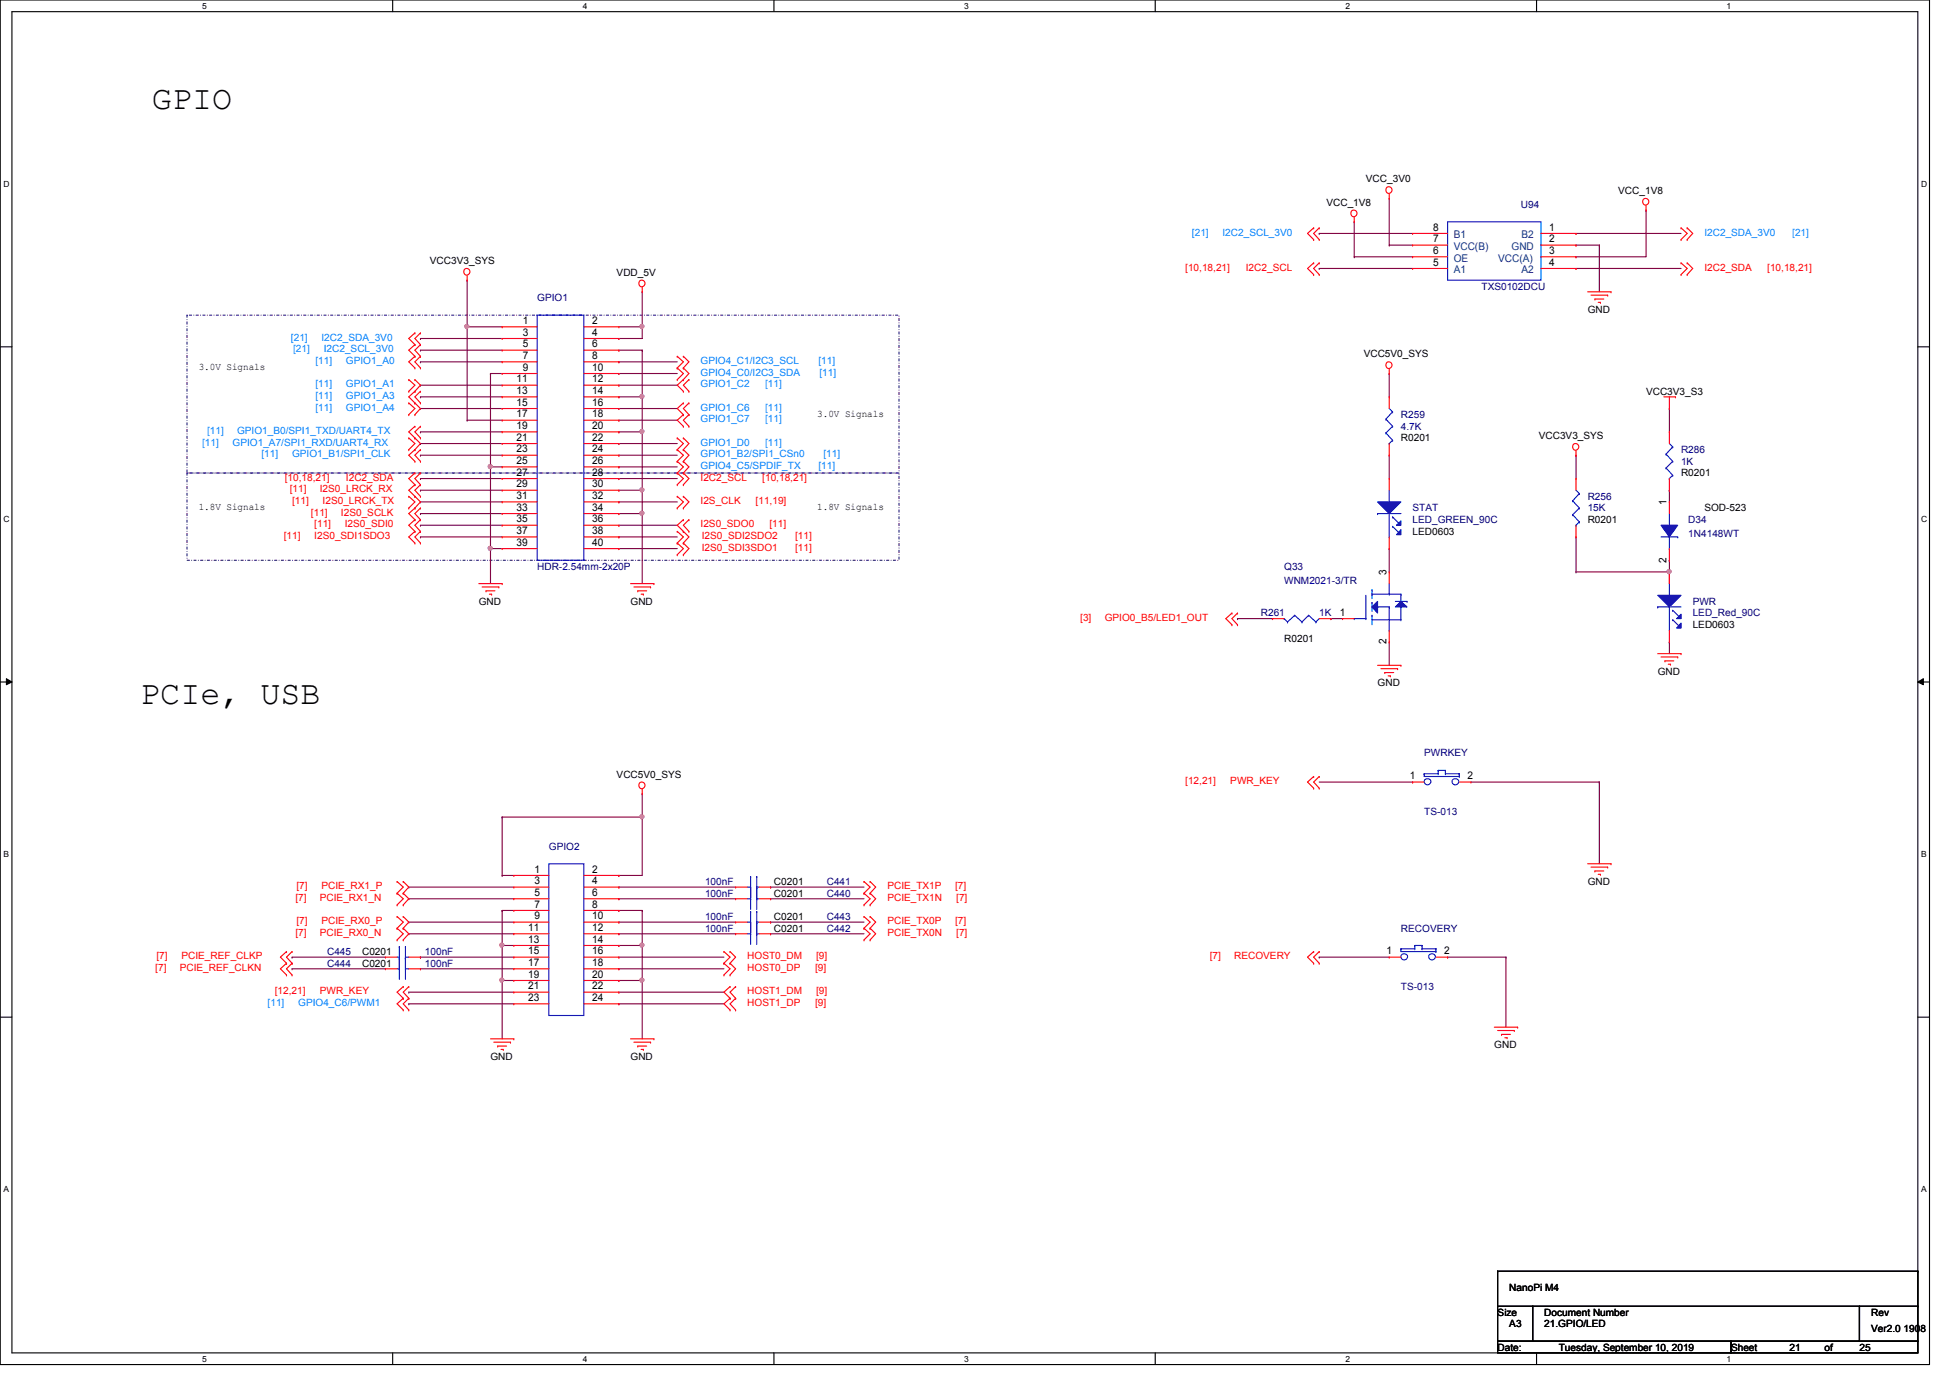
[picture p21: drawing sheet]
<svg xmlns="http://www.w3.org/2000/svg" width="297mm" height="210mm" viewBox="0 0 297 210" stroke-linecap="round" stroke-linejoin="round" font-family="sans-serif">
<defs><g id="words">
<g font-size="5.1">
<text x="23.2" y="16.6">GPIO</text>
<text x="21.4" y="107.3">PCIe, USB</text>
</g>
<g font-size="1.6">
<text x="218.3" y="35.1">8</text>
<text x="236" y="35.1">1</text>
<text x="218.3" y="40.5">5</text>
<text x="218.3" y="38.7">6</text>
<text x="218.3" y="36.9">7</text>
<text x="236" y="36.9">2</text>
<text x="236" y="38.7">3</text>
<text x="236" y="40.5">4</text>
<text x="79.6" y="49.4">1</text>
<text x="79.6" y="51.1">3</text>
<text x="79.6" y="52.9">5</text>
<text x="90.2" y="49.4">2</text>
<text x="90.2" y="51.1">4</text>
<text x="90.2" y="52.9">6</text>
<text x="78.7" y="58.3">11</text>
<text x="79.6" y="54.7">7</text>
<text x="79.6" y="56.5">9</text>
<text x="90.2" y="54.7">8</text>
<text x="90.2" y="56.5">10</text>
<text x="90.2" y="58.3">12</text>
<text x="78.7" y="60">13</text>
<text x="78.7" y="61.8">15</text>
<text x="78.7" y="63.6">17</text>
<text x="78.7" y="65.4">19</text>
<text x="90.2" y="60">14</text>
<text x="90.2" y="61.8">16</text>
<text x="90.2" y="63.6">18</text>
<text x="90.2" y="65.4">20</text>
<text x="78.7" y="67.1">21</text>
<text x="78.7" y="68.9">23</text>
<text x="78.7" y="70.7">25</text>
<text x="90.2" y="67.1">22</text>
<text x="90.2" y="68.9">24</text>
<text x="90.2" y="70.7">26</text>
<text x="78.7" y="72.5">27</text>
<text x="78.7" y="74.3">29</text>
<text x="78.7" y="76">31</text>
<text x="78.7" y="77.8">33</text>
<text x="90.2" y="72.5">28</text>
<text x="90.2" y="74.3">30</text>
<text x="90.2" y="76">32</text>
<text x="90.2" y="77.8">34</text>
<text x="253.9" y="77" transform="rotate(-90 253.9 77)">1</text>
<text x="78.7" y="79.6">35</text>
<text x="78.7" y="81.4">37</text>
<text x="78.7" y="83.1">39</text>
<text x="90.2" y="79.6">36</text>
<text x="90.2" y="81.4">38</text>
<text x="90.2" y="83.1">40</text>
<text x="211.2" y="87.6" transform="rotate(-90 211.2 87.6)">3</text>
<text x="253.9" y="85.7" transform="rotate(-90 253.9 85.7)">2</text>
<text x="204.1" y="93.8">1</text>
<text x="211.2" y="98.1" transform="rotate(-90 211.2 98.1)">2</text>
<text x="214.8" y="118.7">1</text>
<text x="223.6" y="118.7">2</text>
<text x="81.4" y="132.9">1</text>
<text x="81.4" y="134.7">3</text>
<text x="81.4" y="136.5">5</text>
<text x="90.2" y="132.9">2</text>
<text x="90.2" y="134.7">4</text>
<text x="90.2" y="136.5">6</text>
<text x="80.5" y="141.8">11</text>
<text x="80.5" y="143.6">13</text>
<text x="81.4" y="138.3">7</text>
<text x="81.4" y="140">9</text>
<text x="90.2" y="138.3">8</text>
<text x="90.2" y="140">10</text>
<text x="90.2" y="141.8">12</text>
<text x="90.2" y="143.6">14</text>
<text x="80.5" y="145.4">15</text>
<text x="80.5" y="147.2">17</text>
<text x="80.5" y="148.9">19</text>
<text x="90.2" y="145.4">16</text>
<text x="90.2" y="147.2">18</text>
<text x="90.2" y="148.9">20</text>
<text x="211.2" y="145.4">1</text>
<text x="220" y="145.4">2</text>
<text x="80.5" y="150.7">21</text>
<text x="80.5" y="152.5">23</text>
<text x="90.2" y="150.7">22</text>
<text x="90.2" y="152.5">24</text>
</g>
<g font-size="1.6" fill="#004080">
<text x="221.4" y="41.7">A1</text>
<text x="221.4" y="39.9">OE</text>
<text x="221.4" y="38.1">VCC(B)</text>
<text x="221.4" y="36.3">B1</text>
<text x="228.2" y="39.9">VCC(A)</text>
<text x="230.2" y="38.1">GND</text>
<text x="231.8" y="36.3">B2</text>
<text x="231.8" y="41.7">A2</text>
</g>
<g font-size="1.5">
<text x="208.1" y="27.8">VCC_3V0</text>
<text x="246.5" y="29.5">VCC_1V8</text>
<text x="202.1" y="31.3">VCC_1V8</text>
<text x="65.5" y="40.2">VCC3V3_SYS</text>
<text x="93.9" y="42">VDD_5V</text>
<text x="241.8" y="47.7">GND</text>
<text x="30.3" y="56.4">3.0V Signals</text>
<text x="207.7" y="54.4">VCC5V0_SYS</text>
<text x="124.5" y="63.5">3.0V Signals</text>
<text x="250.7" y="60.1">VCC3V3_S3</text>
<text x="213.4" y="67.2">R0201</text>
<text x="234.4" y="66.9">VCC3V3_SYS</text>
<text x="30.3" y="77.7">1.8V Signals</text>
<text x="124.5" y="77.7">1.8V Signals</text>
<text x="256.1" y="72.6">R0201</text>
<text x="259.6" y="77.9">SOD-523</text>
<text x="215.2" y="81.4">LED0603</text>
<text x="241.8" y="79.7">R0201</text>
<text x="72.9" y="92.1">GND</text>
<text x="96.1" y="92.1">GND</text>
<text x="257.8" y="95.7">LED0603</text>
<text x="195.6" y="97.8">R0201</text>
<text x="209.8" y="104.6">GND</text>
<text x="252.5" y="102.8">GND</text>
<text x="93.9" y="118.4">VCC5V0_SYS</text>
<text x="117.9" y="136.6">C0201</text>
<text x="117.9" y="134.8">C0201</text>
<text x="241.8" y="134.8">GND</text>
<text x="117.9" y="141.9">C0201</text>
<text x="117.9" y="140.1">C0201</text>
<text x="55.2" y="147.2">C0201</text>
<text x="55.2" y="145.5">C0201</text>
<text x="74.7" y="161.5">GND</text>
<text x="96.1" y="161.5">GND</text>
<text x="227.6" y="159.7">GND</text>
<text x="229.9" y="196.7">NanoPi M4</text>
<text x="228.1" y="200.4">Size</text>
<text x="229.9" y="202.2">A3</text>
<text x="235.2" y="200.4">Document Number</text>
<text x="235.2" y="202.2">21.GPIO/LED</text>
<text x="285" y="202.9">Ver2.0 1908</text>
<text x="285" y="200.4">Rev</text>
<text x="228.1" y="205.7">Date:</text>
<text x="237.4" y="205.7">Tuesday, September 10, 2019</text>
<text x="263.7" y="205.7">Sheet</text>
<text x="272.6" y="205.7">21</text>
<text x="277.9" y="205.7">of</text>
<text x="283.2" y="205.7">25</text>
</g>
<g font-size="1.5" fill="#0080ff">
<text x="181.6" y="35.9">[21]</text>
<text x="186.2" y="35.9">I2C2_SCL_3V0</text>
<text x="259.6" y="35.9">I2C2_SDA_3V0</text>
<text x="273" y="35.9">[21]</text>
<text x="44.3" y="51.9">[21]</text>
<text x="44.7" y="53.7">[21]</text>
<text x="49" y="51.9">I2C2_SDA_3V0</text>
<text x="49.3" y="53.7">I2C2_SCL_3V0</text>
<text x="48" y="55.5">[11]</text>
<text x="48" y="59">[11]</text>
<text x="52.7" y="55.5">GPIO1_A0</text>
<text x="52.7" y="59">GPIO1_A1</text>
<text x="106.7" y="59">GPIO1_C2</text>
<text x="106.7" y="55.5">GPIO4_C1/I2C3_SCL</text>
<text x="106.7" y="57.2">GPIO4_C0/I2C3_SDA</text>
<text x="116.5" y="59">[11]</text>
<text x="124.7" y="55.5">[11]</text>
<text x="124.8" y="57.2">[11]</text>
<text x="48" y="60.8">[11]</text>
<text x="48" y="62.6">[11]</text>
<text x="52.7" y="60.8">GPIO1_A3</text>
<text x="52.7" y="62.6">GPIO1_A4</text>
<text x="106.7" y="62.6">GPIO1_C6</text>
<text x="106.7" y="64.3">GPIO1_C7</text>
<text x="116.5" y="62.6">[11]</text>
<text x="116.5" y="64.3">[11]</text>
<text x="30.8" y="67.9">[11]</text>
<text x="31.5" y="66.1">[11]</text>
<text x="35.4" y="67.9">GPIO1_A7/SPI1_RXD/UART4_RX</text>
<text x="36.1" y="66.1">GPIO1_B0/SPI1_TXD/UART4_TX</text>
<text x="39.8" y="69.7">[11]</text>
<text x="44.5" y="69.7">GPIO1_B1/SPI1_CLK</text>
<text x="106.7" y="69.7">GPIO1_B2/SPI1_CSn0</text>
<text x="106.7" y="67.9">GPIO1_D0</text>
<text x="116.5" y="67.9">[11]</text>
<text x="125.4" y="69.7">[11]</text>
<text x="40.8" y="153.2">[11]</text>
<text x="45.4" y="153.2">GPIO4_C6/PWM1</text>
</g>
<g font-size="1.5" fill="#000080">
<text x="231.7" y="31.7">U94</text>
<text x="81.8" y="45.9">GPIO1</text>
<text x="225.7" y="44.1">TXS0102DCU</text>
<text x="213.4" y="63.7">R259</text>
<text x="213.4" y="65.4">4.7K</text>
<text x="256.1" y="69">R286</text>
<text x="256.1" y="70.8">1K</text>
<text x="215.2" y="77.9">STAT</text>
<text x="241.8" y="76.1">R256</text>
<text x="241.8" y="77.9">15K</text>
<text x="215.2" y="79.7">LED_GREEN_90C</text>
<text x="257.2" y="79.7">D34</text>
<text x="257.2" y="81.8">1N4148WT</text>
<text x="81.8" y="86.8">HDR-2.54mm-2x20P</text>
<text x="195.6" y="86.8">Q33</text>
<text x="195.6" y="88.9">WNM2021-3/TR</text>
<text x="192.1" y="93.9">R261</text>
<text x="201" y="93.9">1K</text>
<text x="257.8" y="92.1">PWR</text>
<text x="257.8" y="93.9">LED_Red_90C</text>
<text x="217" y="115.2">PWRKEY</text>
<text x="217" y="124.1">TS-013</text>
<text x="83.6" y="129.5">GPIO2</text>
<text x="107.4" y="136.6">100nF</text>
<text x="107.4" y="134.8">100nF</text>
<text x="125.9" y="136.6">C440</text>
<text x="125.9" y="134.8">C441</text>
<text x="107.4" y="141.9">100nF</text>
<text x="107.4" y="140.1">100nF</text>
<text x="125.9" y="141.9">C442</text>
<text x="125.9" y="140.1">C443</text>
<text x="213.4" y="141.9">RECOVERY</text>
<text x="49.8" y="147.2">C444</text>
<text x="49.8" y="145.5">C445</text>
<text x="64.7" y="147.2">100nF</text>
<text x="64.7" y="145.5">100nF</text>
<text x="213.4" y="150.8">TS-013</text>
</g>
<g font-size="1.5" fill="#f00">
<text x="180.5" y="41.2">[10,18,21]</text>
<text x="189.8" y="41.2">I2C2_SCL</text>
<text x="259.6" y="41.2">I2C2_SDA</text>
<text x="269.2" y="41.2">[10,18,21]</text>
<text x="43.4" y="73.2">[10,18,21]</text>
<text x="44.2" y="75">[11]</text>
<text x="44.5" y="76.8">[11]</text>
<text x="48.7" y="75">I2S0_LRCK_RX</text>
<text x="49.1" y="76.8">I2S0_LRCK_TX</text>
<text x="52.7" y="73.2">I2C2_SDA</text>
<text x="106.7" y="76.8">I2S_CLK</text>
<text x="106.7" y="73.2">I2C2_SCL</text>
<text x="115.1" y="76.8">[11,19]</text>
<text x="116.1" y="73.2">[10,18,21]</text>
<text x="43.2" y="82.1">[11]</text>
<text x="47.4" y="78.6">[11]</text>
<text x="47.9" y="80.3">[11]</text>
<text x="47.9" y="82.1">I2S0_SDI1SDO3</text>
<text x="51.9" y="78.6">I2S0_SCLK</text>
<text x="52.5" y="80.3">I2S0_SDI0</text>
<text x="106.7" y="80.3">I2S0_SDO0</text>
<text x="106.9" y="82.1">I2S0_SDI2SDO2</text>
<text x="106.9" y="83.9">I2S0_SDI3SDO1</text>
<text x="117.2" y="80.3">[11]</text>
<text x="121.1" y="82.1">[11]</text>
<text x="121.1" y="83.9">[11]</text>
<text x="164.5" y="94.6">[3]</text>
<text x="168.3" y="94.6">GPIO0_B5/LED1_OUT</text>
<text x="180.5" y="119.5">[12,21]</text>
<text x="187.4" y="119.5">PWR_KEY</text>
<text x="45" y="137.2">[7]</text>
<text x="45.2" y="135.5">[7]</text>
<text x="48.7" y="137.2">PCIE_RX1_N</text>
<text x="49" y="135.5">PCIE_RX1_P</text>
<text x="135.2" y="135.5">PCIE_TX1P</text>
<text x="135.2" y="137.2">PCIE_TX1N</text>
<text x="145.5" y="135.5">[7]</text>
<text x="145.7" y="137.2">[7]</text>
<text x="45" y="142.6">[7]</text>
<text x="45.2" y="140.8">[7]</text>
<text x="48.7" y="142.6">PCIE_RX0_N</text>
<text x="49" y="140.8">PCIE_RX0_P</text>
<text x="135.2" y="142.6">PCIE_TX0N</text>
<text x="135.2" y="140.8">PCIE_TX0P</text>
<text x="145.5" y="140.8">[7]</text>
<text x="145.7" y="142.6">[7]</text>
<text x="23.7" y="147.9">[7]</text>
<text x="23.8" y="146.1">[7]</text>
<text x="27.4" y="147.9">PCIE_REF_CLKN</text>
<text x="27.6" y="146.1">PCIE_REF_CLKP</text>
<text x="113.8" y="147.9">HOST0_DP</text>
<text x="113.8" y="146.1">HOST0_DM</text>
<text x="124.2" y="147.9">[9]</text>
<text x="124.3" y="146.1">[9]</text>
<text x="184.3" y="146.1">[7]</text>
<text x="188" y="146.1">RECOVERY</text>
<text x="41.9" y="151.5">[12,21]</text>
<text x="48.7" y="151.5">PWR_KEY</text>
<text x="113.8" y="153.2">HOST1_DP</text>
<text x="113.8" y="151.5">HOST1_DM</text>
<text x="124.2" y="153.2">[9]</text>
<text x="124.3" y="151.5">[9]</text>
</g>
<g font-size="1.5" fill="#0080c0">
<text x="106.7" y="71.5">GPIO4_C5/SPDIF_TX</text>
<text x="124.7" y="71.5">[11]</text>
</g>
<g font-size="1.3">
<text x="30.8" y="1.4">5</text>
<text x="88.8" y="1.4">4</text>
<text x="146.9" y="1.4">3</text>
<text x="204.9" y="1.4">2</text>
<text x="263" y="1.4">1</text>
<text x=".5" y="28.4">D</text>
<text x="292.6" y="28.4">D</text>
<text x=".5" y="79.5">C</text>
<text x="292.6" y="79.5">C</text>
<text x=".5" y="130.6">B</text>
<text x="292.6" y="130.6">B</text>
<text x=".5" y="181.6">A</text>
<text x="292.6" y="181.6">A</text>
<text x="30.8" y="207.5">5</text>
<text x="88.8" y="207.5">4</text>
<text x="146.9" y="207.5">3</text>
<text x="204.9" y="207.5">2</text>
<text x="263" y="207.5">1</text>
</g>
</g></defs>
<path d="M0 0h293.9v207.9h-293.9zM1.8 1.8h290.3v204.3h-290.3z" fill="none" stroke="#000" stroke-width=".17"/>
<g fill="#fff">
<path d="M30.8 .3h.7v1.4h-.7z"/>
<path d="M30.8 206.3h.7v1.5h-.7z"/>
</g>
<path d="M59.8 0v1.8M59.8 206.1v1.8" fill="none" stroke="#000" stroke-width=".17"/>
<g fill="#fff">
<path d="M88.8 .3h.6v1.4h-.6z"/>
<path d="M88.8 206.3h.6v1.5h-.6z"/>
</g>
<path d="M117.9 0v1.8M117.9 206.1v1.8" fill="none" stroke="#000" stroke-width=".17"/>
<g fill="#fff">
<path d="M146.9 .3h.6v1.4h-.6z"/>
<path d="M146.9 206.3h.6v1.5h-.6z"/>
</g>
<path d="M176 0v1.8M176 206.1v1.8" fill="none" stroke="#000" stroke-width=".17"/>
<g fill="#fff">
<path d="M204.9 .3h.7v1.4h-.7z"/>
<path d="M204.9 206.3h.7v1.5h-.7z"/>
</g>
<path d="M234.1 0v1.8M234.1 206.1v1.8" fill="none" stroke="#000" stroke-width=".17"/>
<g fill="#fff">
<path d="M263 .3h.7v1.4h-.7z"/>
<path d="M263 206.3h.7v1.5h-.7z"/>
<path d="M.5 27.3h1v1.4h-1z"/>
<path d="M292.6 27.3h1v1.4h-1z"/>
<path d="M.5 78.3h1v1.5h-1z"/>
<path d="M292.6 78.3h1v1.5h-1z"/>
</g>
<path d="M0 52.8h1.8M292.1 52.8h1.8" fill="none" stroke="#000" stroke-width=".17"/>
<g fill="#fff">
<path d="M.5 129.4h.9v1.4h-.9z"/>
<path d="M292.6 129.4h.9v1.4h-.9z"/>
</g>
<path d="M0 103.9h1.8M292.1 103.9h1.8" fill="none" stroke="#000" stroke-width=".17"/>
<path d="M1 103.4l.8 .5-.8 .4zM292.1 103.9l.9-.5v.9z" fill="#000"/>
<path d="M1 103.4l.8 .5-.8 .4zM292.1 103.9l.9-.5v.9z" fill="none" stroke="#000" stroke-width=".15"/>
<g fill="#fff">
<path d="M.5 180.4h.8v1.5h-.8z"/>
<path d="M292.6 180.4h.8v1.5h-.8z"/>
</g>
<path d="M0 154.9h1.8M292.1 154.9h1.8" fill="none" stroke="#000" stroke-width=".17"/>
<path d="M28.5 48h108.4v24.1h-108.4zM28.5 72.1h108.4v13.2h-108.4z" fill="none" stroke="#400080" stroke-width=".17" stroke-dasharray=".3 .3 0 .3"/>
<g fill="none" stroke="#800040" stroke-width=".17">
<path d="M64 55.1h.1M64 55.1h12.5M71.2 49.8h.1M71.2 49.8h5.3M94.3 51.6h.1M97.8 49.8h.1M97.8 49.8v1.8h-3.5M64 67.6h.1M64 65.8h.1M64 69.3h.1M64 67.6h12.5M64 65.8h12.5"/>
<path d="M64 69.3h12.5M71.2 64h.1M71.2 64h5.3M74.7 71.1h.1M74.7 71.1h1.8M94.3 67.6h.1M94.3 67.6h8.9"/>
</g>
<circle cx="74.7" cy="71.1" r=".31" fill="#f0f"/>
<circle cx="74.7" cy="71.1" r=".31" fill="none" stroke="#f0f" stroke-width=".17"/>
<path d="M71.2 49.8h.1M71.2 49.8v14.2M74.7 56.9h.1M74.7 56.9h1.8" fill="none" stroke="#800040" stroke-width=".17"/>
<circle cx="71.1" cy="49.7" r=".31" fill="#f0f"/>
<circle cx="71.1" cy="49.7" r=".31" fill="none" stroke="#f0f" stroke-width=".17"/>
<g fill="none" stroke="#800040" stroke-width=".17">
<path d="M71.2 42.7h.1M71.2 42.7v7.1M94.3 74.7h.1M94.3 78.2h.1M94.3 60.5h.1M94.3 65.8h.1M94.3 69.3h.1M94.3 74.7h3.5M94.3 78.2h3.5M94.3 60.5h3.5M94.3 65.8h3.5M94.3 69.3h8.9"/>
<path d="M74.7 83.6h.1M74.7 83.6h1.8"/>
</g>
<circle cx="74.7" cy="83.5" r=".31" fill="#f0f"/>
<circle cx="74.7" cy="83.5" r=".31" fill="none" stroke="#f0f" stroke-width=".17"/>
<path d="M97.8 53.3h.1M97.8 53.3v7.2" fill="none" stroke="#800040" stroke-width=".17"/>
<circle cx="97.8" cy="60.4" r=".31" fill="#f0f"/>
<circle cx="97.8" cy="60.4" r=".31" fill="none" stroke="#f0f" stroke-width=".17"/>
<path d="M97.8 60.5h.1M97.8 78.2h.1M97.8 60.5v5.3M97.8 78.2v10.7" fill="none" stroke="#800040" stroke-width=".17"/>
<circle cx="97.8" cy="78.2" r=".31" fill="#f0f"/>
<circle cx="97.8" cy="78.2" r=".31" fill="none" stroke="#f0f" stroke-width=".17"/>
<path d="M74.7 56.9h.1M74.7 56.9v26.7M94.3 53.3h.1M94.3 53.3h3.5M74.7 71.1h.1M97.8 74.7h.1M97.8 65.8h.1M97.8 65.8v12.4" fill="none" stroke="#800040" stroke-width=".17"/>
<circle cx="97.8" cy="74.6" r=".31" fill="#f0f"/>
<circle cx="97.8" cy="74.6" r=".31" fill="none" stroke="#f0f" stroke-width=".17"/>
<circle cx="97.8" cy="65.7" r=".31" fill="#f0f"/>
<circle cx="97.8" cy="65.7" r=".31" fill="none" stroke="#f0f" stroke-width=".17"/>
<g fill="none" stroke="#800040" stroke-width=".17">
<path d="M94.3 49.8h3.5M97.8 49.8h.1M97.8 44.4h.1M97.8 44.4v5.4M211.6 56.9h.1M211.6 56.9v3.6M211.6 69.3h.1M211.6 69.3v3.6M240.1 69.3h.1M240.1 69.3v3.6M74.7 83.6h.1M74.7 83.6v5.3"/>
<path d="M188.5 94.2h.1M188.5 94.2h5.3M202.7 94.2h.1M202.7 94.2h1.8M211.6 97.8h.1M211.6 83.6h.1M211.6 83.6v3.5M211.6 97.8v3.5"/>
</g>
<circle cx="97.8" cy="49.7" r=".31" fill="#f0f"/>
<circle cx="97.8" cy="49.7" r=".31" fill="none" stroke="#f0f" stroke-width=".17"/>
<path d="M64 58.7h.1M64 58.7h12.5M64 60.5h.1M64 62.2h.1M64 60.5h12.5M64 62.2h12.5M94.3 71.1h.1M94.3 71.1h8.9M254.3 62.2h.1M254.3 62.2v3.6M240.1 87.1h.1M240.1 87.1h14.2" fill="none" stroke="#800040" stroke-width=".17"/>
<circle cx="254.2" cy="87.1" r=".31" fill="#f0f"/>
<circle cx="254.2" cy="87.1" r=".31" fill="none" stroke="#f0f" stroke-width=".17"/>
<g fill="none" stroke="#800040" stroke-width=".17">
<path d="M201 35.6h.1M201 35.6h14.2M206.3 39.1h.1M206.3 33.8h.1M206.3 39.1h8.9M206.3 33.8v5.3M211.6 37.3h.1M211.6 30.2h.1M211.6 37.3h3.6M211.6 30.2v7.1M240.1 39.1h.1M240.1 35.6h.1"/>
<path d="M240.1 37.3h.1M240.1 37.3h3.5M240.1 35.6h16M243.6 37.3h.1M243.6 37.3v7.1M250.7 32h.1M250.7 32v7.1h-10.6M64 51.6h.1M64 53.3h.1M64 51.6h12.5M64 53.3h12.5M94.3 58.7h.1"/>
<path d="M94.3 56.9h.1M94.3 55.1h.1M94.3 58.7h8.9M94.3 56.9h8.9M94.3 55.1h8.9M201 40.9h.1M201 40.9h14.2M240.1 40.9h.1M240.1 40.9h16M64 72.9h.1M64 74.7h.1M64 76.5h.1"/>
<path d="M64 78.2h.1M64 72.9h12.5M64 74.7h12.5M64 76.5h12.5M64 78.2h12.5M94.3 62.2h.1M94.3 64h.1M94.3 72.9h.1M94.3 76.5h.1M94.3 62.2h8.9M94.3 64h8.9M94.3 72.9h8.9"/>
<path d="M94.3 76.5h8.9M254.3 74.7h.1M254.3 74.7v1.8M64 80h.1M64 81.8h.1M64 80h12.5M64 81.8h12.5M94.3 80h.1M94.3 81.8h.1M94.3 83.6h.1M94.3 80h8.9M94.3 81.8h8.9"/>
<path d="M94.3 83.6h8.9M240.1 81.8h.1M240.1 81.8v5.3M254.3 85.3h.1M254.3 87.1h.1M254.3 97.8h.1M254.3 85.3v3.6M254.3 97.8v1.8M76.5 138.7h.1M76.5 138.7h1.8M76.5 138.7v10.7M117.4 136.9h.1"/>
<path d="M117.4 136.9h14.2M44.5 145.8h.1M44.5 147.6h.1M44.5 145.8h14.2M44.5 147.6h14.2M62.3 140.5h.1M62.3 142.2h.1M62.3 142.2h16M62.3 140.5h16M64 145.8h.1M64 147.6h.1M64 145.8h14.3"/>
<path d="M64 147.6h14.3M76.5 144h.1M76.5 144h1.8M94.3 142.2h.1M94.3 140.5h.1M94.3 152.9h.1M94.3 151.1h.1M94.3 142.2h17.8M94.3 140.5h17.8M94.3 152.9h16M94.3 151.1h16M117.4 142.2h.1"/>
<path d="M117.4 140.5h.1M117.4 142.2h14.2M117.4 140.5h14.2"/>
</g>
<circle cx="76.4" cy="144" r=".31" fill="#f0f"/>
<circle cx="76.4" cy="144" r=".31" fill="none" stroke="#f0f" stroke-width=".17"/>
<path d="M76.5 149.4h.1M76.5 149.4h1.8M76.5 149.4v8.8" fill="none" stroke="#800040" stroke-width=".17"/>
<circle cx="76.4" cy="149.3" r=".31" fill="#f0f"/>
<circle cx="76.4" cy="149.3" r=".31" fill="none" stroke="#f0f" stroke-width=".17"/>
<path d="M94.3 138.7h.1M94.3 138.7h3.5M97.8 138.7h.1M97.8 138.7v10.7M97.8 144h.1" fill="none" stroke="#800040" stroke-width=".17"/>
<circle cx="97.8" cy="144" r=".31" fill="#f0f"/>
<circle cx="97.8" cy="144" r=".31" fill="none" stroke="#f0f" stroke-width=".17"/>
<path d="M62.3 151.1h.1M62.3 152.9h.1M62.3 151.1h16M62.3 152.9h16M94.3 144h.1M94.3 149.4h.1M94.3 144h3.5M94.3 149.4h3.5M97.8 149.4h.1M97.8 149.4v8.8" fill="none" stroke="#800040" stroke-width=".17"/>
<circle cx="97.8" cy="149.3" r=".31" fill="#f0f"/>
<circle cx="97.8" cy="149.3" r=".31" fill="none" stroke="#f0f" stroke-width=".17"/>
<path d="M76.5 124.5h.1M76.5 124.5h21.3M94.3 133.3h.1M97.8 120.9h.1M97.8 124.5h.1M97.8 120.9v12.4h-3.5" fill="none" stroke="#800040" stroke-width=".17"/>
<circle cx="97.8" cy="124.4" r=".31" fill="#f0f"/>
<circle cx="97.8" cy="124.4" r=".31" fill="none" stroke="#f0f" stroke-width=".17"/>
<g fill="none" stroke="#800040" stroke-width=".17">
<path d="M201 119.1h14.2M215.2 119.1h.1M224.1 119.1h19.5M243.6 119.1h.1M243.6 119.1v12.5M62.3 135.1h.1M62.3 136.9h.1M62.3 135.1h16M62.3 136.9h16M76.5 133.3h.1M76.5 124.5h.1M76.5 133.3h1.8"/>
<path d="M76.5 124.5v8.8M94.3 136.9h.1M94.3 135.1h.1M94.3 135.1h17.8M94.3 136.9h17.8M117.4 135.1h.1M117.4 135.1h14.2M94.3 147.6h.1M94.3 145.8h.1M94.3 147.6h16M94.3 145.8h16M201 145.8h.1"/>
<path d="M201 145.8h10.6M220.5 145.8h.1M220.5 145.8h8.9M229.4 145.8h.1M229.4 145.8v10.7"/>
</g>
<g fill="none" stroke="#f00" stroke-width=".17">
<path d="M200.1 36.5h.1M200.1 34.7h.1M200.1 34.7l-.9 .9 .9 .9M201 36.5h.1M201 34.7h.1M201 34.7l-.9 .9 .9 .9M206.3 33.8h.1M206.3 33.1v.7M211.6 30.2h.1M211.6 29.5v.7M250.7 32h.1M250.7 31.3v.7"/>
<path d="M256.1 36.5h.1M256.1 34.7h.1M256.1 34.7l.9 .9-.9 .9M257 36.5h.1M257 34.7h.1M257 34.7l.8 .9-.8 .9M62.3 59.6h.1M62.3 57.8h.1M62.3 57.8l.9 .9-.9 .9M63.2 56h.1M63.2 54.3h.1M63.2 57.8h.1"/>
<path d="M63.2 59.6h.1M63.2 52.5h.1M63.2 50.7h.1M63.2 54.3l-.9 .8 .9 .9M63.2 57.8l.8 .9-.8 .9M63.2 59.6l-.9 .9 .9 .9M63.2 52.5l-.9 .8 .9 1M63.2 50.7l-.9 .9 .9 .9M64 56h.1M64 54.3h.1M64 59.6h.1M64 52.5h.1"/>
<path d="M64 50.7h.1M64 54.3l-.8 .8 .8 .9M64 59.6l-.8 .9 .8 .9M64 52.5l-.8 .8 .8 1M64 50.7l-.8 .9 .8 .9M71.2 42.7h.1M71.2 42v.7M97.8 44.4h.1M97.8 43.8v.6M103.2 56h.1M103.2 54.3h.1M103.2 57.8h.1"/>
<path d="M103.2 54.3l.9 .8-.9 .9M103.2 56l.9 .9-.9 .9M104.1 59.6h.1M104.1 57.8h.1M104.1 56h.1M104.1 54.3h.1M104.1 57.8l-.9 .9 .9 .9M104.1 54.3l.8 .8-.8 .9M104.1 56l.8 .9-.8 .9M104.9 57.8h.1M104.9 59.6h.1M104.9 57.8l-.8 .9 .8 .9"/>
<path d="M200.1 41.8h.1M200.1 40h.1M200.1 40l-.9 .9 .9 .9M201 41.8h.1M201 40h.1M201 40l-.9 .9 .9 .9M211.6 56.9h.1M211.6 56.2v.7M241.8 44.4h3.6M242.4 45h2.5M242.9 45.6h.1M242.9 45.6h1.4"/>
<path d="M243.5 46.1h.3M243.8 46.1h.1M244.9 45h.1M245.4 44.4h.1M256.1 41.8h.1M256.1 40h.1M256.1 40l.9 .9-.9 .9M257 41.8h.1M257 40h.1M257 40l.8 .9-.8 .9M62.3 68.5h.1M62.3 66.7h.1"/>
<path d="M62.3 61.4h.1M62.3 63.2h.1M62.3 75.6h.1M62.3 77.4h.1M62.3 66.7l.9 .9-.9 .9M62.3 61.4l.9 .8-.9 1M62.3 75.6l.9 .9-.9 .9M63.2 70.3h.1M63.2 68.5h.1M63.2 66.7h.1M63.2 64.9h.1M63.2 61.4h.1"/>
<path d="M63.2 63.2h.1M63.2 73.8h.1M63.2 72.1h.1M63.2 79.2h.1M63.2 75.6h.1M63.2 77.4h.1M63.2 68.5l-.9 .8 .9 1M63.2 64.9l-.9 .9 1.7 1.8-.8 .9M63.2 61.4l.8 .8-.8 1M63.2 72.1l-.9 .8 .9 .9M63.2 79.2l-.9 .8 .9 .9M63.2 73.8l-.9 .9 1.7 1.8-.8 .9"/>
<path d="M63.2 77.4l-.9 .8 .9 1M64 70.3h.1M64 68.5h.1M64 66.7h.1M64 64.9h.1M64 61.4h.1M64 73.8h.1M64 72.1h.1M64 79.2h.1M64 75.6h.1M64 77.4h.1M64 68.5l-.8 .8 .8 1"/>
<path d="M64 64.9l-.8 .9 .8 .9M64 72.1l-.8 .8 .8 .9M64 79.2l-.8 .8 .8 .9M64 73.8l-.8 .9 .8 .9M64 77.4l-.8 .8 .8 1M103.2 70.3h.1M103.2 68.5h.1M103.2 66.7h.1M103.2 72.1h.1M103.2 77.4h.1M103.2 75.6h.1M103.2 73.8h.1"/>
<path d="M103.2 68.5l.9 .8-.9 1M103.2 66.7l.9 .9-.9 .9M103.2 70.3l.9 .8-.9 1M103.2 75.6l.9 .9-.9 .9M103.2 72.1l.9 .8-.9 .9M104.1 70.3h.1M104.1 68.5h.1M104.1 66.7h.1M104.1 72.1h.1M104.1 63.2h.1M104.1 61.4h.1M104.1 64.9h.1"/>
<path d="M104.1 77.4h.1M104.1 75.6h.1M104.1 73.8h.1M104.1 79.2h.1M104.1 68.5l.8 .8-.8 1M104.1 66.7l.8 .9-.8 .9M104.1 70.3l.8 .8-.8 1M104.1 61.4l-.9 .8 .9 1M104.1 63.2l-.9 .8 .9 .9M104.1 75.6l.8 .9-.8 .9M104.1 79.2l-.9 .8 1.7 1.8-.8 .9M104.1 72.1l.8 .8-.8 .9"/>
<path d="M104.9 61.4h.1M104.9 63.2h.1M104.9 64.9h.1M104.9 79.2h.1M104.9 61.4l-.8 .8 .8 1M104.9 63.2l-.8 .8 .8 .9M104.9 79.2l-.8 .8 .8 .9M240.1 69.3h.1M240.1 72.9h.1M240.1 68.7v.6M240.1 72.9v1.8M253.4 60.5h1.8"/>
<path d="M254.3 62.2h.1M254.3 60.5v1.7M255.2 60.5h.1M63.2 82.7h.1M63.2 80.9h.1M63.2 80.9l-.9 .9 .9 .9M64 82.7h.1M64 80.9h.1M64 80.9l-.8 .9 .8 .9M72.9 88.9h3.6M73.4 89.4h2.6M74 90h.1"/>
<path d="M74 90h1.4M74.5 90.5h.4M74.9 90.5h.1M76 89.4h.1M76.5 88.9h.1M96.1 88.9h3.5M96.6 89.4h2.5M97.2 90h.1M97.2 90h1.3M97.7 90.5h.3M98 90.5h.1M99.1 89.4h.1"/>
<path d="M99.6 88.9h.1M103.2 82.7h.1M103.2 80.9h.1M103.2 84.5h.1M103.2 80.9l.9 .9-.9 .9M103.2 82.7l.9 .9-.9 .9M104.1 82.7h.1M104.1 80.9h.1M104.1 84.5h.1M104.1 82.7l.8 .9-.8 .9M104.9 80.9h.1M187.7 95.2h.1"/>
<path d="M187.7 93.4h.1M187.7 93.4l-1 .8 1 1M188.5 95.2h.1M188.5 93.4h.1M188.5 93.4l-.8 .8 .8 1M240.1 81.8h.1M240.1 80v1.8M252.5 99.6h3.6M256.1 99.6h.1M200.1 118.3h.1M200.1 118.3l-.9 .8 .9 1M201 118.3h.1"/>
<path d="M201 118.3l-.9 .8 .9 1M209.8 101.3h3.6M210.4 101.9h2.5M210.9 102.4h.1M210.9 102.4h1.4M211.5 103h.3M211.8 103h.1M212.9 101.9h.1M213.4 101.3h.1M253 100.1h2.6M253.6 100.7h.1M253.6 100.7h1.4"/>
<path d="M254.1 101.2h.4M254.5 101.2h.1M255.6 100.1h.1M60.5 139.6h.1M60.5 137.8h.1M60.5 136.1h.1M60.5 134.3h.1M60.5 139.6l.9 .9-.9 .9M60.5 136.1l.9 .8-.9 .9M60.5 134.3l.9 .8-.9 1M61.4 139.6h.1M61.4 136.1h.1"/>
<path d="M61.4 137.8h.1M61.4 134.3h.1M61.4 139.6l.9 .9-.9 .9M61.4 136.1l.9 .8-.9 .9M61.4 134.3l.9 .8-.9 1M97.8 120.9h.1M97.8 120.2v.7M131.6 136.1h.1M131.6 134.3h.1M131.6 137.8h.1M131.6 139.6h.1M131.6 134.3l.9 .8-.9 1"/>
<path d="M131.6 136.1l.9 .8-.9 .9M131.6 139.6l.9 .9-.9 .9M132.5 136.1h.1M132.5 134.3h.1M132.5 137.8h.1M132.5 139.6h.1M132.5 134.3l.9 .8-.9 1M132.5 136.1l.9 .8-.9 .9M132.5 139.6l.9 .9-.9 .9M200.1 120.1h.1M201 120.1h.1M241.8 131.6h3.6"/>
<path d="M242.4 132.1h2.5M242.9 132.7h.1M242.9 132.7h1.4M243.5 133.2h.3M243.8 133.2h.1M244.9 132.1h.1M245.4 131.6h.1M43.6 148.5h.1M43.6 146.7h.1M43.6 144.9h.1M43.6 146.7l-.9 .9 .9 .9M43.6 144.9l-.9 .9 .9 .9"/>
<path d="M44.5 148.5h.1M44.5 146.7h.1M44.5 144.9h.1M44.5 146.7l-.9 .9 .9 .9M44.5 144.9l-.9 .9 .9 .9M58.7 147.6h.1M58.7 147.6h1.8M60.5 143.2h.1M60.5 141.4h.1M60.5 141.4l.9 .8-.9 1M61.4 141.4h.1M61.4 143.2h.1"/>
<path d="M61.4 152.1h.1M61.4 150.3h.1M61.4 153.8h.1M61.4 141.4l.9 .8-.9 1M61.4 150.3l-.9 .8 .9 1M61.4 152.1l-.9 .8 .9 .9M62.3 152.1h.1M62.3 150.3h.1M62.3 153.8h.1M62.3 150.3l-.9 .8 .9 1M62.3 152.1l-.9 .8 .9 .9M62.3 147.6h1.7"/>
<path d="M64 147.6h.1M74.7 158.2h3.6M75.2 158.7h2.6M75.8 159.3h.1M75.8 159.3h1.4M76.3 159.9h.4M76.7 159.9h.1M77.8 158.7h.1M78.3 158.2h.1M96.1 158.2h3.5M96.6 158.7h2.5M97.2 159.3h.1"/>
<path d="M97.2 159.3h1.3M97.7 159.9h.3M98 159.9h.1M99.1 158.7h.1M99.6 158.2h.1M110.3 148.5h.1M110.3 146.7h.1M110.3 144.9h.1M110.3 146.7l.9 .9-.9 .9M110.3 144.9l.9 .9-.9 .9M111.2 152.1h.1M111.2 153.8h.1"/>
<path d="M111.2 150.3h.1M111.2 148.5h.1M111.2 146.7h.1M111.2 144.9h.1M111.2 152.1l-.9 .8 .9 .9M111.2 150.3l-.9 .8 .9 1M111.2 146.7l.9 .9-.9 .9M111.2 144.9l.9 .9-.9 .9M112.1 153.8h.1M112.1 152.1h.1M112.1 150.3h.1M112.1 152.1l-.9 .8 .9 .9"/>
<path d="M112.1 150.3l-.9 .8 .9 1M131.6 143.2h.1M131.6 141.4h.1M131.6 141.4l.9 .8-.9 1M132.5 143.2h.1M132.5 141.4h.1M132.5 141.4l.9 .8-.9 1M200.1 146.7h.1M200.1 144.9h.1M200.1 144.9l-.9 .9 .9 .9M201 146.7h.1M201 144.9h.1"/>
<path d="M201 144.9l-.9 .9 .9 .9M227.6 156.5h3.6M228.1 157h2.6M228.7 157.6h.1M228.7 157.6h1.4M229.2 158.1h.4M229.6 158.1h.1M230.7 157h.1M231.2 156.5h.1"/>
<circle cx="206.2" cy="32.5" r=".5"/>
<circle cx="211.5" cy="28.9" r=".5"/>
<circle cx="250.7" cy="30.7" r=".5"/>
<circle cx="71.1" cy="41.4" r=".5"/>
<circle cx="97.8" cy="43.2" r=".5"/>
<circle cx="211.5" cy="55.6" r=".5"/>
<circle cx="240" cy="68.1" r=".5"/>
<circle cx="97.8" cy="119.6" r=".5"/>
</g>
<path d="M228.1 199h5.4v5.3h-5.4zM228.1 193.6h.1M228.1 193.6v5.4M228.1 193.6h64M233.5 199h49.7v5.3h-49.7zM283.2 199h8.9v5.3h-8.9zM292.1 193.6h.1M292.1 199h.1M292.1 193.6v5.4M228.1 204.3h35.6v1.8h-35.6zM263.7 204.3h28.4v1.8h-28.4z" fill="none" stroke="#000" stroke-width=".17"/>
<g fill="none" stroke="#00f" stroke-width=".17">
<path d="M239.6 76.3h.1M239.6 78.4h.1M239.6 76.3l1 1.1M239.6 78.4l1 1.1M240.1 74.7l.5 .5M240.6 75.2h.1M240.6 77.4h.1M240.6 79.5h.1M240.6 75.2l-1 1.1M240.6 77.4l-1 1M240.6 79.5l-.5 .5M240.1 80h.1"/>
<path d="M60.5 147.6h.3M60.8 147.6h.1M60.8 146h.1M60.8 146v3.2M61.8 146h.1M61.8 147.6h.1M61.8 147.6h.5M61.8 146v3.2"/>
</g>
<path d="M252.5 90.7h3.6l-1.8 1.8z" fill="#00f"/>
<path d="M252.5 90.7h3.6l-1.8 1.8z" fill="none" stroke="#00f" stroke-width=".17"/>
<path d="M255.4 94.2l.7-.6v.6z" fill="#00f"/>
<path d="M255.4 94.2l.7-.6v.6z" fill="none" stroke="#00f" stroke-width=".17"/>
<path d="M256.1 94.9v.8h-.7z" fill="#00f"/>
<g fill="none" stroke="#00f" stroke-width=".17">
<path d="M211.1 63.8h.1M211.1 66h.1M211.1 63.8l1 1.1M211.1 66l1 1.1M211.6 67.6h.1M211.6 62.2l.5 .5M212.1 62.7h.1M212.1 64.9h.1M212.1 67.1h.1M212.1 62.7l-1 1.1M212.1 64.9l-1 1.1M212.1 67.1l-.5 .5"/>
<path d="M252.5 92.5h.1M252.5 92.5h3.6M254.3 90.7h.1M254.3 96h.1M254.3 88.9v1.8M254.3 92.5v3.5M254.8 93h.1M254.8 94.4h.1M254.8 93l.9 .9M254.8 94.4l.9 .9M256.1 94.9v.8h-.7z"/>
</g>
<path d="M211.6 60.5h.1M211.6 69.3h.1M211.6 60.5v1.7M211.6 67.6v1.7M254.3 87.1h.1M254.3 97.8h.1M254.3 87.1v1.8M254.3 96v1.8" fill="none" stroke="#f00" stroke-width=".17"/>
<path d="M209.8 76.5h3.6l-1.8 1.7z" fill="#00f"/>
<path d="M209.8 76.5h3.6l-1.8 1.7z" fill="none" stroke="#00f" stroke-width=".17"/>
<path d="M213.4 79.3v.7h-.7z" fill="#00f"/>
<path d="M213.4 79.3v.7h-.7z" fill="none" stroke="#00f" stroke-width=".17"/>
<path d="M213.4 80.7v.7h-.7z" fill="#00f"/>
<g fill="none" stroke="#00f" stroke-width=".17">
<path d="M220.5 33.8h14.2v8.9h-14.2zM81.8 48h7.1v37.3h-7.1zM209.8 78.2h.1M209.8 78.2h3.6M211.6 76.5h.1M211.6 74.7v1.8M211.6 78.2v3.6M212.1 78.7h.1M212.1 78.7l1 1M253.8 69.2h.1M253.8 71.3h.1M253.8 69.2l1 1.1"/>
<path d="M253.8 71.3l1 1.1M254.3 72.9h.1M254.3 67.6l.5 .5M254.3 78.2v1.8M254.8 68.1h.1M254.8 70.3h.1M254.8 72.4h.1M254.8 68.1l-1 1.1M254.8 70.3l-1 1M254.8 72.4l-.5 .5M195.6 94.2h.1M195.6 94.2l.5 .5"/>
<path d="M196.1 94.7h.1M197.2 93.7h.1M197.2 93.7l1.1 1M197.2 93.7l-1.1 1M198.3 94.7h.1M199.3 93.7h.1M199.3 93.7l1.1 1M199.3 93.7l-1 1M200.4 94.7h.1M201 94.2l-.6 .5M211.6 81.8h.1M212.1 80.2h.1"/>
<path d="M212.1 80.2l1 .9M213.4 80.7v.7h-.7zM253 81.8h2.6M254.3 80h.1M254.3 83.6h.1M254.3 81.8v1.8M255.6 81.8h.1M217 117.9h.1M217 117.9v.4h5.3M217 117.9h2.1M219.1 117.3h.1M219.1 117.9h.1"/>
<path d="M219.1 117.3h1.1M219.1 117.3v.6M220.2 117.9h.1M220.2 117.3h.1M220.2 117.9h2.1M220.2 117.3v.6M222.3 118.3h.1M222.3 117.9h.1M222.3 117.9v.4M83.6 131.6h5.3v23.1h-5.3zM113.8 136.9h.5M113.8 135.1h.5"/>
<path d="M114.3 138.9h.1M114.3 135.3h.1M114.3 136.9h.1M114.3 133.5h.1M114.3 135.1h.1M114.3 133.5v5M114.3 138.9v4.9M115.3 138.9h.1M115.3 136.9h.1M115.3 135.3h.1M115.3 135.1h.1M115.3 133.5h.1"/>
<path d="M115.3 133.5v5M115.3 138.9v4.9M115.3 136.9h.3M115.3 135.1h.3M113.8 142.2h.5M113.8 140.5h.5M114.3 140.6h.1M114.3 142.2h.1M114.3 140.5h.1M115.3 142.2h.1M115.3 140.6h.1M115.3 140.5h.1"/>
<path d="M115.3 142.2h.3M115.3 140.5h.3"/>
<circle cx="217.5" cy="119.1" r=".5"/>
<circle cx="221.7" cy="119.1" r=".5"/>
</g>
<g fill="none" stroke="#f00" stroke-width=".17">
<path d="M215.2 39.1h.1M215.2 37.3h.1M215.2 35.6h.1M215.2 35.6h5.3M215.2 37.3h5.3M215.2 39.1h5.3M234.7 35.6h5.4M234.7 37.3h5.4M234.7 39.1h5.4M240.1 35.6h.1M240.1 37.3h.1M240.1 39.1h.1"/>
<path d="M76.5 49.8h.1M76.5 51.6h.1M76.5 53.3h.1M76.5 55.1h.1M76.5 56.9h.1M76.5 58.7h.1M76.5 49.8h5.3M76.5 51.6h5.3M76.5 53.3h5.3M76.5 55.1h5.3M76.5 56.9h5.3M76.5 58.7h5.3"/>
<path d="M88.9 49.8h5.4M88.9 51.6h5.4M88.9 53.3h5.4M88.9 55.1h5.4M88.9 56.9h5.4M88.9 58.7h5.4M94.3 49.8h.1M94.3 51.6h.1M94.3 53.3h.1M94.3 55.1h.1M94.3 56.9h.1M94.3 58.7h.1"/>
<path d="M215.2 40.9h.1M215.2 40.9h5.3M234.7 40.9h5.4M240.1 40.9h.1M76.5 60.5h.1M76.5 62.2h.1M76.5 64h.1M76.5 65.8h.1M76.5 67.6h.1M76.5 69.3h.1M76.5 71.1h.1M76.5 72.9h.1"/>
<path d="M76.5 74.7h.1M76.5 76.5h.1M76.5 78.2h.1M76.5 60.5h5.3M76.5 62.2h5.3M76.5 64h5.3M76.5 65.8h5.3M76.5 67.6h5.3M76.5 69.3h5.3M76.5 71.1h5.3M76.5 72.9h5.3M76.5 74.7h5.3"/>
<path d="M76.5 76.5h5.3M76.5 78.2h5.3M88.9 60.5h5.4M88.9 62.2h5.4M88.9 64h5.4M88.9 65.8h5.4M88.9 67.6h5.4M88.9 69.3h5.4M88.9 71.1h5.4M88.9 72.9h5.4M88.9 74.7h5.4M88.9 76.5h5.4"/>
<path d="M88.9 78.2h5.4M94.3 60.5h.1M94.3 62.2h.1M94.3 64h.1M94.3 65.8h.1M94.3 67.6h.1M94.3 69.3h.1M94.3 71.1h.1M94.3 72.9h.1M94.3 74.7h.1M94.3 76.5h.1M94.3 78.2h.1"/>
<path d="M211.6 72.9h.1M211.6 72.9v1.8M254.3 65.8h.1M254.3 74.7h.1M254.3 65.8v1.8M254.3 72.9v1.8M76.5 80h.1M76.5 81.8h.1M76.5 83.6h.1M76.5 80h5.3M76.5 81.8h5.3M76.5 83.6h5.3"/>
<path d="M88.9 80h5.4M88.9 81.8h5.4M88.9 83.6h5.4M94.3 80h.1M94.3 81.8h.1M94.3 83.6h.1M193.8 94.2h.1M193.8 94.2h1.8M201 94.2h1.7M202.7 94.2h.1M211.6 83.6h.1M211.6 81.8v1.8"/>
<path d="M215.2 119.1h.1M215.2 119.1h1.8M222.3 119.1h1.8M224.1 119.1h.1M78.3 133.3h.1M78.3 135.1h.1M78.3 136.9h.1M78.3 138.7h.1M78.3 133.3h5.3M78.3 135.1h5.3M78.3 136.9h5.3M78.3 138.7h5.3"/>
<path d="M88.9 133.3h5.4M88.9 135.1h5.4M88.9 136.9h5.4M88.9 138.7h5.4M94.3 133.3h.1M94.3 135.1h.1M94.3 136.9h.1M94.3 138.7h.1M112.1 136.9h.1M112.1 135.1h.1M112.1 135.1h1.7M112.1 136.9h1.7"/>
<path d="M115.6 135.1h1.8M115.6 136.9h1.8M117.4 136.9h.1M117.4 135.1h.1M78.3 140.5h.1M78.3 142.2h.1M78.3 144h.1M78.3 145.8h.1M78.3 147.6h.1M78.3 149.4h.1M78.3 151.1h.1M78.3 152.9h.1"/>
<path d="M78.3 142.2h5.3M78.3 140.5h5.3M78.3 144h5.3M78.3 145.8h5.3M78.3 147.6h5.3M78.3 149.4h5.3M78.3 151.1h5.3M78.3 152.9h5.3M88.9 142.2h5.4M88.9 140.5h5.4M88.9 144h5.4M88.9 145.8h5.4"/>
<path d="M88.9 147.6h5.4M88.9 149.4h5.4M88.9 151.1h5.4M88.9 152.9h5.4M94.3 140.5h.1M94.3 142.2h.1M94.3 144h.1M94.3 145.8h.1M94.3 147.6h.1M94.3 149.4h.1M94.3 151.1h.1M94.3 152.9h.1"/>
<path d="M112.1 142.2h.1M112.1 140.5h.1M112.1 142.2h1.7M112.1 140.5h1.7M115.6 142.2h1.8M115.6 140.5h1.8M117.4 142.2h.1M117.4 140.5h.1"/>
</g>
<path d="M253 80h2.6l-1.3 1.8z" fill-rule="evenodd" fill="#00f"/>
<g fill="none" stroke="#00f" stroke-width=".17">
<path d="M253 80h2.6l-1.3 1.8zM60.5 145.8h.3M60.8 145.8h.1M60.8 144.2h.1M60.8 144.2v3.2M61.8 144.2h.1M61.8 145.8h.1M61.8 145.8h.5M61.8 144.2v3.2M213.4 144.5h.1M213.4 144.5v.4h5.3M213.4 144.5h2.1"/>
<path d="M215.5 144h.1M215.5 144.5h.1M215.5 144h1.1M215.5 144v.5M216.6 144.5h.1M216.6 144h.1M216.6 144.5h2.1M216.6 144v.5M218.7 144.9h.1M218.7 144.5h.1M218.7 144.5v.4"/>
<circle cx="213.9" cy="145.7" r=".5"/>
<circle cx="218.2" cy="145.7" r=".5"/>
</g>
<path d="M254.3 76.5h.1M254.3 76.5v1.7M254.3 85.3h.1M254.3 83.6v1.7M58.7 145.8h.1M58.7 145.8h1.8M62.3 145.8h1.7M64 145.8h.1M211.6 145.8h.1M211.6 145.8h1.8M218.7 145.8h1.8M220.5 145.8h.1" fill="none" stroke="#f00" stroke-width=".17"/>
<path d="M209 92.5l.8-.9v1.8z" fill="#00f"/>
<path d="M209 92.5l.8-.9v1.8z" fill="none" stroke="#00f" stroke-width=".17"/>
<path d="M213.4 91.6l.9 .9h-1.7z" fill="#00f"/>
<g fill="none" stroke="#00f" stroke-width=".17">
<path d="M206.3 94.2h.1M206.3 94.2h1.8M208.1 94.2h.1M208.1 90.7v3.5M209 93.7h.1M209 91.8h.1M209 89.8h.1M209 90.5h.1M209 89.8v1.4M209 91.8v1.3M209 93.7v1.5M209 94.4h4.4"/>
<path d="M209 90.5h4.4M209.8 92.5h1.8M211.6 90.5h.1M211.6 92.5h.1M211.6 96h.1M211.6 88.9v1.6M211.6 92.5v3.5M212.6 91.6h1.7M213.4 91.6l.9 .9h-1.7zM213.4 94.4h.1M213.4 92.5h.1M213.4 90.5h.1"/>
<path d="M213.4 90.5v1.1M213.4 92.5v1.9M214.3 91.6h.1"/>
</g>
<path d="M204.5 94.2h.1M204.5 94.2h1.8M211.6 87.1h.1M211.6 97.8h.1M211.6 87.1v1.8M211.6 96v1.8" fill="none" stroke="#f00" stroke-width=".17"/>
<circle cx="74.7" cy="71.1" r=".31" fill="#f0f"/>
<circle cx="74.7" cy="71.1" r=".31" fill="none" stroke="#f0f" stroke-width=".17"/>
<circle cx="71.1" cy="49.7" r=".31" fill="#f0f"/>
<circle cx="71.1" cy="49.7" r=".31" fill="none" stroke="#f0f" stroke-width=".17"/>
<circle cx="74.7" cy="83.5" r=".31" fill="#f0f"/>
<circle cx="74.7" cy="83.5" r=".31" fill="none" stroke="#f0f" stroke-width=".17"/>
<circle cx="97.8" cy="60.4" r=".31" fill="#f0f"/>
<circle cx="97.8" cy="60.4" r=".31" fill="none" stroke="#f0f" stroke-width=".17"/>
<circle cx="97.8" cy="78.2" r=".31" fill="#f0f"/>
<circle cx="97.8" cy="78.2" r=".31" fill="none" stroke="#f0f" stroke-width=".17"/>
<circle cx="97.8" cy="74.6" r=".31" fill="#f0f"/>
<circle cx="97.8" cy="74.6" r=".31" fill="none" stroke="#f0f" stroke-width=".17"/>
<circle cx="97.8" cy="65.7" r=".31" fill="#f0f"/>
<circle cx="97.8" cy="65.7" r=".31" fill="none" stroke="#f0f" stroke-width=".17"/>
<circle cx="97.8" cy="49.7" r=".31" fill="#f0f"/>
<circle cx="97.8" cy="49.7" r=".31" fill="none" stroke="#f0f" stroke-width=".17"/>
<circle cx="254.2" cy="87.1" r=".31" fill="#f0f"/>
<circle cx="254.2" cy="87.1" r=".31" fill="none" stroke="#f0f" stroke-width=".17"/>
<circle cx="76.4" cy="144" r=".31" fill="#f0f"/>
<circle cx="76.4" cy="144" r=".31" fill="none" stroke="#f0f" stroke-width=".17"/>
<circle cx="76.4" cy="149.3" r=".31" fill="#f0f"/>
<circle cx="76.4" cy="149.3" r=".31" fill="none" stroke="#f0f" stroke-width=".17"/>
<circle cx="97.8" cy="144" r=".31" fill="#f0f"/>
<circle cx="97.8" cy="144" r=".31" fill="none" stroke="#f0f" stroke-width=".17"/>
<circle cx="97.8" cy="149.3" r=".31" fill="#f0f"/>
<circle cx="97.8" cy="149.3" r=".31" fill="none" stroke="#f0f" stroke-width=".17"/>
<circle cx="97.8" cy="124.4" r=".31" fill="#f0f"/>
<circle cx="97.8" cy="124.4" r=".31" fill="none" stroke="#f0f" stroke-width=".17"/>
<use href="#words"/>
</svg>
